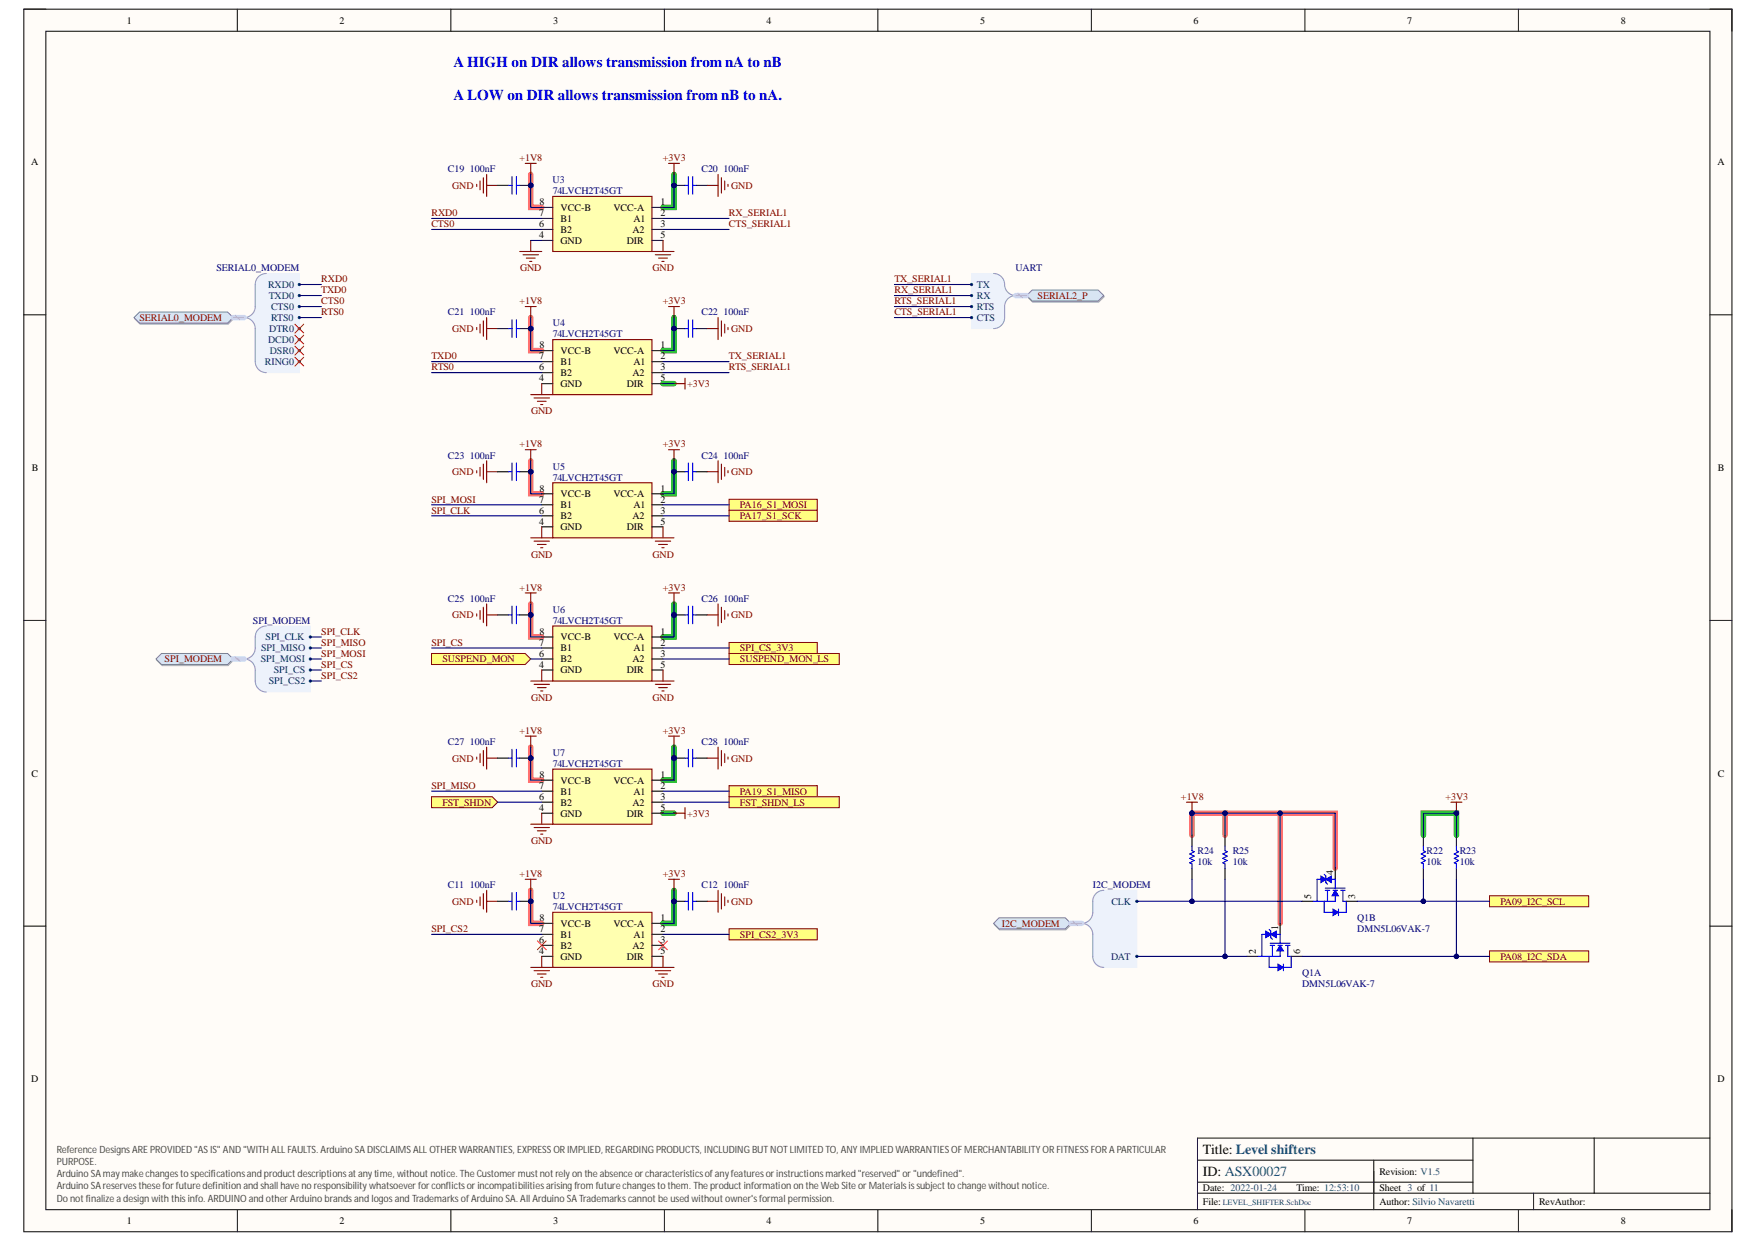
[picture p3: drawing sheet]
<svg xmlns="http://www.w3.org/2000/svg" width="297mm" height="210mm" viewBox="0 0 297 210" stroke-linecap="round" stroke-linejoin="round" font-family="sans-serif">
<defs><g id="words">
<g font-size="2.5" fill="#00f">
<text x="76.7" y="11.3">A HIGH on DIR allows transmission from nA to nB</text>
<text x="76.7" y="16.8">A LOW on DIR allows transmission from nB to nA.</text>
</g>
<g font-size="2.4">
<text x="203.4" y="195">Title: Level shifters</text>
<text x="203.4" y="198.7">ID: ASX00027</text>
</g>
<g font-size="1.7">
<text x="21.4" y="4">1</text>
<text x="57.4" y="4">2</text>
<text x="93.5" y="4">3</text>
<text x="129.6" y="4">4</text>
<text x="165.7" y="4">5</text>
<text x="201.8" y="4">6</text>
<text x="237.9" y="4">7</text>
<text x="274" y="4">8</text>
<text x="5.3" y="27.9">A</text>
<text x="290.3" y="27.9">A</text>
<text x="91.2" y="34.7">8</text>
<text x="94.8" y="35.6">VCC-B</text>
<text x="103.7" y="35.6">VCC-A</text>
<text x="111.7" y="34.7">1</text>
<text x="91.2" y="36.6">7</text>
<text x="91.2" y="38.4">6</text>
<text x="91.2" y="40.3">4</text>
<text x="94.8" y="37.5">B1</text>
<text x="94.8" y="39.4">B2</text>
<text x="94.8" y="41.2">GND</text>
<text x="106" y="41.2">DIR</text>
<text x="106.9" y="39.4">A2</text>
<text x="107.1" y="37.5">A1</text>
<text x="111.7" y="36.6">2</text>
<text x="111.7" y="38.4">3</text>
<text x="111.7" y="40.3">5</text>
<text x="91.2" y="58.9">8</text>
<text x="94.8" y="59.8">VCC-B</text>
<text x="103.7" y="59.8">VCC-A</text>
<text x="111.7" y="58.9">1</text>
<text x="91.2" y="60.7">7</text>
<text x="91.2" y="62.6">6</text>
<text x="91.2" y="64.5">4</text>
<text x="94.8" y="61.7">B1</text>
<text x="94.8" y="63.5">B2</text>
<text x="94.8" y="65.4">GND</text>
<text x="106" y="65.4">DIR</text>
<text x="106.9" y="63.5">A2</text>
<text x="107.1" y="61.7">A1</text>
<text x="111.7" y="60.7">2</text>
<text x="111.7" y="62.6">3</text>
<text x="111.7" y="64.5">5</text>
<text x="5.4" y="79.6">B</text>
<text x="91.2" y="83.1">8</text>
<text x="111.7" y="83.1">1</text>
<text x="290.4" y="79.6">B</text>
<text x="91.2" y="85">7</text>
<text x="91.2" y="86.8">6</text>
<text x="91.2" y="88.7">4</text>
<text x="94.8" y="84">VCC-B</text>
<text x="94.8" y="85.9">B1</text>
<text x="94.8" y="87.8">B2</text>
<text x="94.8" y="89.6">GND</text>
<text x="103.7" y="84">VCC-A</text>
<text x="106" y="89.6">DIR</text>
<text x="106.9" y="87.8">A2</text>
<text x="107.1" y="85.9">A1</text>
<text x="111.7" y="85">2</text>
<text x="111.7" y="86.8">3</text>
<text x="111.7" y="88.7">5</text>
<text x="91.2" y="107.3">8</text>
<text x="111.7" y="107.3">1</text>
<text x="91.2" y="109.1">7</text>
<text x="91.2" y="111">6</text>
<text x="91.2" y="112.9">4</text>
<text x="94.8" y="108.2">VCC-B</text>
<text x="94.8" y="110.1">B1</text>
<text x="94.8" y="111.9">B2</text>
<text x="94.8" y="113.8">GND</text>
<text x="103.7" y="108.2">VCC-A</text>
<text x="106" y="113.8">DIR</text>
<text x="106.9" y="111.9">A2</text>
<text x="107.1" y="110.1">A1</text>
<text x="111.7" y="109.1">2</text>
<text x="111.7" y="111">3</text>
<text x="111.7" y="112.9">5</text>
<text x="5.3" y="131.3">C</text>
<text x="91.2" y="131.5">8</text>
<text x="111.7" y="131.5">1</text>
<text x="290.4" y="131.3">C</text>
<text x="91.2" y="133.4">7</text>
<text x="91.2" y="135.2">6</text>
<text x="91.2" y="137.1">4</text>
<text x="94.8" y="132.4">VCC-B</text>
<text x="94.8" y="134.3">B1</text>
<text x="94.8" y="136.2">B2</text>
<text x="103.7" y="132.4">VCC-A</text>
<text x="106.9" y="136.2">A2</text>
<text x="107.1" y="134.3">A1</text>
<text x="111.7" y="133.4">2</text>
<text x="111.7" y="135.2">3</text>
<text x="111.7" y="137.1">5</text>
<text x="94.8" y="138">GND</text>
<text x="106" y="138">DIR</text>
<text x="225.4" y="147.9" transform="rotate(-90 225.4 147.9)">4</text>
<text x="91.2" y="155.7">8</text>
<text x="111.7" y="155.7">1</text>
<text x="221.6" y="152" transform="rotate(-90 221.6 152)">5</text>
<text x="229.1" y="152" transform="rotate(-90 229.1 152)">3</text>
<text x="91.2" y="157.5">7</text>
<text x="91.2" y="159.4">6</text>
<text x="91.2" y="161.3">4</text>
<text x="94.8" y="156.6">VCC-B</text>
<text x="94.8" y="158.5">B1</text>
<text x="94.8" y="160.3">B2</text>
<text x="103.7" y="156.6">VCC-A</text>
<text x="106.9" y="160.3">A2</text>
<text x="107.1" y="158.5">A1</text>
<text x="111.7" y="157.5">2</text>
<text x="111.7" y="159.4">3</text>
<text x="111.7" y="161.3">5</text>
<text x="212.3" y="161.3" transform="rotate(-90 212.3 161.3)">2</text>
<text x="216.1" y="157.2" transform="rotate(-90 216.1 157.2)">1</text>
<text x="219.8" y="161.3" transform="rotate(-90 219.8 161.3)">6</text>
<text x="94.8" y="162.2">GND</text>
<text x="106" y="162.2">DIR</text>
<text x="5.3" y="182.9">D</text>
<text x="290.3" y="182.9">D</text>
<text x="203.4" y="201.3">Date: 2022-01-24</text>
<text x="203.4" y="203.6">File:</text>
<text x="219.2" y="201.3">Time: 12:53:10</text>
<text x="233.2" y="198.5">Revision: V1.5</text>
<text x="233.2" y="201.3">Sheet 3 of 11</text>
<text x="233.2" y="203.6">Author: Silvio Navaretti</text>
<text x="260.2" y="203.6">RevAuthor:</text>
<text x="21.4" y="206.9">1</text>
<text x="57.4" y="206.9">2</text>
<text x="93.5" y="206.9">3</text>
<text x="129.6" y="206.9">4</text>
<text x="165.7" y="206.9">5</text>
<text x="201.8" y="206.9">6</text>
<text x="237.9" y="206.9">7</text>
<text x="274" y="206.9">8</text>
</g>
<g font-size="1.7" fill="#000080">
<text x="75.7" y="29.1">C19</text>
<text x="79.5" y="29.1">100nF</text>
<text x="118.6" y="29.1">C20</text>
<text x="122.3" y="29.1">100nF</text>
<text x="93.4" y="31">U3</text>
<text x="93.5" y="32.9">74LVCH2T45GT</text>
<text x="36.6" y="45.9">SERIAL0_MODEM</text>
<text x="171.7" y="45.9">UART</text>
<text x="75.7" y="53.3">C21</text>
<text x="79.5" y="53.3">100nF</text>
<text x="118.6" y="53.3">C22</text>
<text x="122.3" y="53.3">100nF</text>
<text x="93.5" y="55.2">U4</text>
<text x="93.5" y="57">74LVCH2T45GT</text>
<text x="75.7" y="77.5">C23</text>
<text x="79.5" y="77.5">100nF</text>
<text x="118.6" y="77.5">C24</text>
<text x="122.3" y="77.5">100nF</text>
<text x="93.5" y="79.4">U5</text>
<text x="93.5" y="81.2">74LVCH2T45GT</text>
<text x="75.7" y="101.7">C25</text>
<text x="79.5" y="101.7">100nF</text>
<text x="118.6" y="101.7">C26</text>
<text x="122.3" y="101.7">100nF</text>
<text x="42.8" y="105.4">SPI_MODEM</text>
<text x="93.5" y="103.6">U6</text>
<text x="93.5" y="105.4">74LVCH2T45GT</text>
<text x="75.7" y="125.9">C27</text>
<text x="79.5" y="125.9">100nF</text>
<text x="118.6" y="125.9">C28</text>
<text x="122.3" y="125.9">100nF</text>
<text x="93.5" y="127.7">U7</text>
<text x="93.5" y="129.6">74LVCH2T45GT</text>
<text x="202.4" y="146.2">10k</text>
<text x="202.4" y="144.3">R24</text>
<text x="208.4" y="146.2">10k</text>
<text x="208.4" y="144.3">R25</text>
<text x="241.2" y="146.2">10k</text>
<text x="241.2" y="144.3">R22</text>
<text x="246.8" y="146.2">10k</text>
<text x="246.8" y="144.3">R23</text>
<text x="75.7" y="150.1">C11</text>
<text x="79.5" y="150.1">100nF</text>
<text x="93.5" y="152">U2</text>
<text x="93.5" y="153.8">74LVCH2T45GT</text>
<text x="118.6" y="150.1">C12</text>
<text x="122.3" y="150.1">100nF</text>
<text x="184.8" y="150.1">I2C_MODEM</text>
<text x="229.4" y="155.7">Q1B</text>
<text x="229.4" y="157.5">DMN5L06VAK-7</text>
<text x="220.1" y="165">Q1A</text>
<text x="220.1" y="166.8">DMN5L06VAK-7</text>
</g>
<g font-size="1.7" fill="#800000">
<text x="87.8" y="27.3">+1V8</text>
<text x="112.1" y="27.3">+3V3</text>
<text x="76.4" y="31.9">GND</text>
<text x="123.6" y="31.9">GND</text>
<text x="72.9" y="36.6">RXD0</text>
<text x="72.9" y="38.4">CTS0</text>
<text x="123.2" y="36.6">RX_SERIAL1</text>
<text x="123.2" y="38.4">CTS_SERIAL1</text>
<text x="54.3" y="47.7">RXD0</text>
<text x="87.9" y="45.9">GND</text>
<text x="110.3" y="45.9">GND</text>
<text x="151.2" y="47.7">TX_SERIAL1</text>
<text x="54.3" y="53.3">RTS0</text>
<text x="54.3" y="51.4">CTS0</text>
<text x="54.3" y="49.6">TXD0</text>
<text x="87.8" y="51.4">+1V8</text>
<text x="112.1" y="51.4">+3V3</text>
<text x="151.2" y="49.6">RX_SERIAL1</text>
<text x="151.2" y="53.3">CTS_SERIAL1</text>
<text x="151.2" y="51.4">RTS_SERIAL1</text>
<text x="175.4" y="50.5">SERIAL2_P</text>
<text x="23.6" y="54.2">SERIAL0_MODEM</text>
<text x="76.4" y="56.1">GND</text>
<text x="123.6" y="56.1">GND</text>
<text x="72.9" y="60.7">TXD0</text>
<text x="72.9" y="62.6">RTS0</text>
<text x="116.2" y="65.4">+3V3</text>
<text x="123.2" y="62.6">RTS_SERIAL1</text>
<text x="123.2" y="60.7">TX_SERIAL1</text>
<text x="89.8" y="70">GND</text>
<text x="87.8" y="75.6">+1V8</text>
<text x="112.1" y="75.6">+3V3</text>
<text x="76.4" y="80.3">GND</text>
<text x="123.6" y="80.3">GND</text>
<text x="72.9" y="85">SPI_MOSI</text>
<text x="72.9" y="86.8">SPI_CLK</text>
<text x="125.1" y="85.9">PA16_S1_MOSI</text>
<text x="125.1" y="87.8">PA17_S1_SCK</text>
<text x="89.8" y="94.3">GND</text>
<text x="110.3" y="94.3">GND</text>
<text x="87.8" y="99.8">+1V8</text>
<text x="112.1" y="99.8">+3V3</text>
<text x="54.3" y="107.3">SPI_CLK</text>
<text x="76.4" y="104.5">GND</text>
<text x="123.6" y="104.5">GND</text>
<text x="27.8" y="111.9">SPI_MODEM</text>
<text x="54.3" y="109.1">SPI_MISO</text>
<text x="54.3" y="111">SPI_MOSI</text>
<text x="54.3" y="112.9">SPI_CS</text>
<text x="72.9" y="109.1">SPI_CS</text>
<text x="74.8" y="111.9">SUSPEND_MON</text>
<text x="125.1" y="110.1">SPI_CS_3V3</text>
<text x="125.1" y="111.9">SUSPEND_MON_LS</text>
<text x="54.3" y="114.7">SPI_CS2</text>
<text x="89.8" y="118.4">GND</text>
<text x="110.3" y="118.4">GND</text>
<text x="87.8" y="124">+1V8</text>
<text x="112.1" y="124">+3V3</text>
<text x="76.4" y="128.7">GND</text>
<text x="123.6" y="128.7">GND</text>
<text x="72.9" y="133.4">SPI_MISO</text>
<text x="74.8" y="136.2">FST_SHDN</text>
<text x="125.1" y="134.3">PA19_S1_MISO</text>
<text x="125.1" y="136.2">FST_SHDN_LS</text>
<text x="199.6" y="135.2">+1V8</text>
<text x="244.4" y="135.2">+3V3</text>
<text x="89.8" y="142.7">GND</text>
<text x="116.2" y="138">+3V3</text>
<text x="87.8" y="148.2">+1V8</text>
<text x="112.1" y="148.2">+3V3</text>
<text x="76.4" y="152.9">GND</text>
<text x="123.6" y="152.9">GND</text>
<text x="253.7" y="152.9">PA09_I2C_SCL</text>
<text x="72.9" y="157.5">SPI_CS2</text>
<text x="125.1" y="158.5">SPI_CS2_3V3</text>
<text x="169.4" y="156.6">I2C_MODEM</text>
<text x="89.8" y="166.8">GND</text>
<text x="110.3" y="166.8">GND</text>
<text x="253.7" y="162.2">PA08_I2C_SDA</text>
</g>
<g font-size="1.7" fill="#003a70">
<text x="45.3" y="48.7">RXD0</text>
<text x="45.4" y="50.5">TXD0</text>
<text x="45.8" y="52.4">CTS0</text>
<text x="165.2" y="48.7">TX</text>
<text x="165.2" y="50.5">RX</text>
<text x="165.2" y="52.4">RTS</text>
<text x="45.3" y="58">DCD0</text>
<text x="45.5" y="56.1">DTR0</text>
<text x="45.6" y="59.8">DSR0</text>
<text x="45.8" y="54.2">RTS0</text>
<text x="165.2" y="54.2">CTS</text>
<text x="44.8" y="61.7">RING0</text>
<text x="44.1" y="111.9">SPI_MOSI</text>
<text x="44.1" y="110.1">SPI_MISO</text>
<text x="44.9" y="108.2">SPI_CLK</text>
<text x="46.3" y="113.8">SPI_CS</text>
<text x="45.4" y="115.7">SPI_CS2</text>
<text x="187.9" y="152.9">CLK</text>
<text x="187.8" y="162.2">DAT</text>
</g>
<g font-size="1.7" fill="#434343">
<text x="9.6" y="194.9">Reference DesignsARE PROVIDED &quot;ASIS&quot; AND &quot;WITH ALLFAULTS. Arduino SA DISCLAIMSALLOTHERWARRANTIES, EXPRESSORIMPLIED, REGARDING PRODUCTS, INCLUDING BUTNOTLIMITED TO, ANYIMPLIED WARRANTIESOFMERCHANTABILITYORFITNESSFORA PARTICULAR</text>
<text x="9.6" y="196.9">PURPOSE.</text>
<text x="9.6" y="199">Arduino SAmaymakechangestospecificationsand productdescriptionsatanytime, withoutnotice. The Customermustnotrelyon the absence orcharacteristicsofanyfeaturesorinstructionsmarked &quot;reserved&quot; or&quot;undefined&quot;.</text>
<text x="9.6" y="201">Arduino SAreservestheseforfuturedefinition and shall have noresponsibilitywhatsoeverforconflictsorincompatibilitiesarisingfrom futurechangestothem. The productinformation on the Web Site orMaterialsissubjecttochange withoutnotice.</text>
<text x="9.6" y="203.1">Do notfinalize a design with thisinfo. ARDUINO and otherArduino brandsand logosand TrademarksofArduino SA. All Arduino SA Trademarkscannotbe used withoutowner'sformal permission.</text>
</g>
<text font-size="1.4" fill="#0a7271" x="206.7" y="203.6">LEVEL_SHIFTER.SchDoc</text>
</g></defs>
<path d="M4 1.6h288.8v206.6h-288.8z" fill-rule="evenodd" fill="#fffcf8"/>
<path d="M4 1.6h288.8v206.6h-288.8z" fill="none" stroke="#000" stroke-width=".17"/>
<path d="M7.8 5.3h281.3v199.1h-281.3z" fill-rule="evenodd" fill="#fffcf8"/>
<g fill="none" stroke="#000" stroke-width=".17">
<path d="M4 1.6h3.8M7.8 5.3h281.3v199.1h-281.3zM40.1 1.6v3.7M76.2 1.6v3.7M112.3 1.6v3.7M148.4 1.6v3.7M184.5 1.6v3.7M220.6 1.6v3.7M256.7 1.6v3.7M289.1 1.6h3.7v3.7M4 53.2h3.8M289.1 53.2h3.7"/>
<path d="M4 104.9h3.8M289.1 104.9h3.7M4 156.5h3.8M289.1 156.5h3.7M202.4 196.1h46.6M202.4 199.8h46.6M232.3 196.1v8.3M249 192.3v9.4M269.5 192.3v9.4M289.1 192.3h-86.7v12.1M40.1 204.4v3.8M76.2 204.4v3.8"/>
<path d="M112.3 204.4v3.8M148.4 204.4v3.8M184.5 204.4v3.8M202.4 201.7h86.7M220.6 204.4v3.8M256.7 204.4v3.8M259.3 201.7v2.7M292.8 204.4v3.8"/>
</g>
<path d="M113.9 29.5v5.6h-1.8M113.9 53.7v5.6h-1.8M112.1 64.8h1.8M113.9 77.9v5.6h-1.8M113.9 102.1v5.6h-1.8M112.1 137.4h1.8M113.9 126.3v5.6h-1.8M113.9 150.5v5.5h-1.8M240.6 141.2v-3.8h5.6v3.8" fill="none" stroke="#00be00" stroke-width=".93"/>
<path d="M89.7 29.5v5.6h1.9M89.7 53.7v5.6h1.9M89.7 77.9v5.6h1.9M89.7 102.1v5.6h1.9M89.7 126.3v5.6h1.9M207.1 137.4h18.6v9.3M216.4 137.4v18.7M89.7 150.5v5.5h1.9M201.5 141.2v-3.8h5.6v3.8" fill="none" stroke="#ff6e6e" stroke-width=".93"/>
<path d="M73 134.6h10.2l.9 1-.9 .9h-10.2z" fill-rule="evenodd" fill="#ffff80"/>
<path d="M73 134.6h10.2l.9 1-.9 .9h-10.2z" fill="none" stroke="#800000" stroke-width=".17"/>
<path d="M73 110.4h15.8l.9 1-.9 .9h-15.8z" fill-rule="evenodd" fill="#ffff80"/>
<path d="M73 110.4h15.8l.9 1-.9 .9h-15.8z" fill="none" stroke="#800000" stroke-width=".17"/>
<path d="M123.3 84.4h14.9v1.8h-14.9z" fill-rule="evenodd" fill="#ffff80"/>
<path d="M123.3 84.4h14.9v1.8h-14.9z" fill="none" stroke="#800000" stroke-width=".17"/>
<path d="M123.3 86.2h14.9v1.9h-14.9z" fill-rule="evenodd" fill="#ffff80"/>
<path d="M123.3 86.2h14.9v1.9h-14.9z" fill="none" stroke="#800000" stroke-width=".17"/>
<path d="M43.4 106.7l.7-.7 .9-.2h7.5v11.2h-7.5l-.9-.3-.7-.7-.2-.9v-2.3l-.5-.8-.9-.6 .9-.6 .5-.8v-2.3z" fill-rule="evenodd" fill="#edf2fb"/>
<path d="M43.4 106.7l.7-.7 .9-.2h7.5v11.2h-7.5l-.9-.3-.7-.7-.2-.9v-2.3l-.5-.8-.9-.6 .9-.6 .5-.8v-2.3z" fill="none" stroke="#edf2fb" stroke-width=".17"/>
<path d="M45 105.8a1.86 1.86 0 0 0-1.8 1.9v1.8a1.86 1.86 0 0 1-1.9 1.9 1.86 1.86 0 0 1 1.9 1.8v1.9a1.86 1.86 0 0 0 1.8 1.9" fill="none" stroke="#8f9ec9" stroke-width=".18"/>
<circle cx="52.5" cy="107.7" r=".19" fill="#003a70"/>
<circle cx="52.5" cy="107.7" r=".19" fill="none" stroke="#003a70" stroke-width=".17"/>
<circle cx="52.5" cy="109.5" r=".19" fill="#003a70"/>
<circle cx="52.5" cy="109.5" r=".19" fill="none" stroke="#003a70" stroke-width=".17"/>
<circle cx="52.5" cy="111.4" r=".19" fill="#003a70"/>
<circle cx="52.5" cy="111.4" r=".19" fill="none" stroke="#003a70" stroke-width=".17"/>
<circle cx="52.5" cy="113.2" r=".19" fill="#003a70"/>
<circle cx="52.5" cy="113.2" r=".19" fill="none" stroke="#003a70" stroke-width=".17"/>
<circle cx="52.5" cy="115.1" r=".19" fill="#003a70"/>
<circle cx="52.5" cy="115.1" r=".19" fill="none" stroke="#003a70" stroke-width=".17"/>
<path d="M26.5 111.6l.9-1h11.2l.9 1-.9 .9h-11.2z" fill-rule="evenodd" fill="#bac0ca"/>
<path d="M26.5 111.6l.9-1h11.2l.9 1-.9 .9h-11.2z" fill="none" stroke="#a6acb6" stroke-width=".17"/>
<path d="M26.4 111.4l.9-1h11.2l.9 1-.9 .9h-11.2z" fill-rule="evenodd" fill="#d5e4ff"/>
<path d="M26.4 111.4l.9-1h11.2l.9 1-.9 .9h-11.2z" fill="none" stroke="#71809b" stroke-width=".17"/>
<path d="M185 151.4l.7-.7 .9-.2h5.6v13h-5.6l-.9-.2-.7-.7-.3-1v-4.1l-.4-.8-1-.6 1-.7 .4-.8v-2.3z" fill-rule="evenodd" fill="#edf2fb"/>
<path d="M185 151.4l.7-.7 .9-.2h5.6v13h-5.6l-.9-.2-.7-.7-.3-1v-4.1l-.4-.8-1-.6 1-.7 .4-.8v-2.3z" fill="none" stroke="#edf2fb" stroke-width=".17"/>
<path d="M186.6 150.5a1.86 1.86 0 0 0-1.9 1.8v1.9a1.87 1.87 0 0 1-1.8 1.9 1.86 1.86 0 0 1 1.8 1.8v3.7a1.86 1.86 0 0 0 1.9 1.9" fill="none" stroke="#8f9ec9" stroke-width=".19"/>
<circle cx="192.2" cy="152.3" r=".19" fill="#003a70"/>
<circle cx="192.2" cy="152.3" r=".19" fill="none" stroke="#003a70" stroke-width=".17"/>
<circle cx="192.2" cy="161.6" r=".19" fill="#003a70"/>
<circle cx="192.2" cy="161.6" r=".19" fill="none" stroke="#003a70" stroke-width=".17"/>
<path d="M201.5 141.2v1.8M201.5 146.7v1.9M207.1 141.2v1.8M207.1 146.7v1.9" fill="none" stroke="#000" stroke-width=".19"/>
<path d="M201.5 143v.8l.4 .2-.8 .3 .8 .4-.8 .4 .8 .3-.8 .4 .4 .2v.7M207.1 143v.8l.4 .2-.8 .3 .8 .4-.8 .4 .8 .3-.8 .4 .4 .2v.7" fill="none" stroke="#00f" stroke-width=".19"/>
<path d="M251.8 151.4h16.8v1.9h-16.8z" fill-rule="evenodd" fill="#ffff80"/>
<path d="M251.8 151.4h16.8v1.9h-16.8z" fill="none" stroke="#800000" stroke-width=".17"/>
<path d="M251.8 160.7h16.8v1.9h-16.8z" fill-rule="evenodd" fill="#ffff80"/>
<path d="M251.8 160.7h16.8v1.9h-16.8z" fill="none" stroke="#800000" stroke-width=".17"/>
<path d="M240.6 141.2v1.8M240.6 146.7v1.9M246.2 141.2v1.8M246.2 146.7v1.9" fill="none" stroke="#000" stroke-width=".19"/>
<path d="M240.6 143v.8l.4 .2-.7 .3 .7 .4-.7 .4 .7 .3-.7 .4 .3 .2v.7M246.2 143v.8l.4 .2-.7 .3 .7 .4-.7 .4 .7 .3-.7 .4 .3 .2v.7" fill="none" stroke="#00f" stroke-width=".19"/>
<path d="M93.5 33.2h16.7v9.3h-16.7z" fill-rule="evenodd" fill="#ffffb0"/>
<path d="M93.5 33.2h16.7v9.3h-16.7z" fill="none" stroke="#800000" stroke-width=".18"/>
<path d="M91.6 35.1h1.9M91.6 36.9h1.9M91.6 38.8h1.9M110.2 35.1h1.9M110.2 36.9h1.9M110.2 38.8h1.9M91.6 40.6h1.9M110.2 40.6h1.9" fill="none" stroke="#000" stroke-width=".18"/>
<path d="M93.5 57.4h16.7v9.3h-16.7z" fill-rule="evenodd" fill="#ffffb0"/>
<g fill="none" stroke="#800000" stroke-width=".18">
<path d="M80.6 55.3v.4M81.2 54.8v1.5M81.7 54.2v2.6M82.3 53.7v3.7M82.3 55.5h1.8M87.9 42.5h3.7M88.4 43.1h2.6M89 43.6h1.5M89.5 44.2h.4M89.7 40.6v1.9M93.5 57.4h16.7v9.3h-16.7zM110.2 42.5h3.7"/>
<path d="M110.8 43.1h2.6M111.3 43.6h1.5M111.9 44.2h.4M112.1 40.6v1.9M89.7 66.7h3.8M90.3 67.3h2.6M90.8 67.8h1.5M91.4 68.4h.4M91.6 64.8v1.9"/>
</g>
<path d="M91.6 59.3h1.9M110.2 59.3h1.9M91.6 61.1h1.9M91.6 63h1.9M91.6 64.8h1.9M110.2 61.1h1.9M110.2 63h1.9M110.2 64.8h1.9" fill="none" stroke="#000" stroke-width=".18"/>
<path d="M93.5 81.6h16.7v9.3h-16.7z" fill-rule="evenodd" fill="#ffffb0"/>
<g fill="none" stroke="#800000" stroke-width=".18">
<path d="M119.5 79.7h1.9M121.4 77.9v3.7M122 78.4v2.6M122.5 79v1.5M123.1 79.5v.4M89.7 90.9h3.8M90.3 91.5h2.6M90.8 92h1.5M91.4 92.6h.4M91.6 89v1.9M93.5 81.6h16.7v9.3h-16.7zM110.2 90.9h3.7"/>
<path d="M110.8 91.5h2.6M111.3 92h1.5M111.9 92.6h.4M112.1 89v1.9"/>
</g>
<path d="M91.6 83.5h1.9M91.6 85.3h1.9M91.6 87.2h1.9M91.6 89h1.9M110.2 83.5h1.9M110.2 85.3h1.9M110.2 87.2h1.9M110.2 89h1.9" fill="none" stroke="#000" stroke-width=".18"/>
<path d="M93.5 105.8h16.7v9.3h-16.7z" fill-rule="evenodd" fill="#ffffb0"/>
<path d="M89.7 115.1h3.8M90.3 115.7h2.6M90.8 116.2h1.5M91.4 116.8h.4M91.6 113.2v1.9M93.5 105.8h16.7v9.3h-16.7zM110.2 115.1h3.7M110.8 115.7h2.6M111.3 116.2h1.5M111.9 116.8h.4M112.1 113.2v1.9" fill="none" stroke="#800000" stroke-width=".18"/>
<path d="M91.6 107.7h1.9M91.6 109.5h1.9M91.6 111.4h1.9M91.6 113.2h1.9M110.2 107.7h1.9M110.2 109.5h1.9M110.2 111.4h1.9M110.2 113.2h1.9" fill="none" stroke="#000" stroke-width=".18"/>
<path d="M93.5 130h16.7v9.3h-16.7z" fill-rule="evenodd" fill="#ffffb0"/>
<path d="M89.7 139.3h3.8M90.3 139.9h2.6M91.6 137.4v1.9M93.5 130h16.7v9.3h-16.7zM90.8 140.4h1.5M91.4 141h.4" fill="none" stroke="#800000" stroke-width=".18"/>
<path d="M91.6 131.9h1.9M91.6 133.7h1.9M91.6 135.6h1.9M91.6 137.4h1.9M110.2 131.9h1.9M110.2 133.7h1.9M110.2 135.6h1.9M110.2 137.4h1.9" fill="none" stroke="#000" stroke-width=".18"/>
<path d="M164.2 46.2h3.8a1.92 1.92 0 0 1 1.8 2.4l.5 .7 .9 .6-.9 .7-.5 .7v2.4l-.2 .9-.7 .7-.9 .2h-3.8z" fill-rule="evenodd" fill="#edf2fb"/>
<path d="M164.2 46.2h3.8a1.92 1.92 0 0 1 1.8 2.4l.5 .7 .9 .6-.9 .7-.5 .7v2.4l-.2 .9-.7 .7-.9 .2h-3.8z" fill="none" stroke="#edf2fb" stroke-width=".17"/>
<path d="M168 46.2a1.86 1.86 0 0 1 1.8 1.9 1.86 1.86 0 0 0 1.9 1.8 1.86 1.86 0 0 0-1.9 1.9v1.9a1.86 1.86 0 0 1-1.8 1.8" fill="none" stroke="#8f9ec9" stroke-width=".18"/>
<circle cx="164.3" cy="48.1" r=".19" fill="#003a70"/>
<circle cx="164.3" cy="48.1" r=".19" fill="none" stroke="#003a70" stroke-width=".17"/>
<circle cx="164.2" cy="49.9" r=".18" fill="#003a70"/>
<circle cx="164.2" cy="49.9" r=".18" fill="none" stroke="#003a70" stroke-width=".17"/>
<circle cx="164.2" cy="51.8" r=".19" fill="#003a70"/>
<circle cx="164.2" cy="51.8" r=".19" fill="none" stroke="#003a70" stroke-width=".17"/>
<circle cx="164.3" cy="53.7" r=".19" fill="#003a70"/>
<circle cx="164.3" cy="53.7" r=".19" fill="none" stroke="#003a70" stroke-width=".17"/>
<path d="M173.7 50.1l.9-.9h11.1l1 .9-1 1h-11.1z" fill-rule="evenodd" fill="#bac0ca"/>
<path d="M173.7 50.1l.9-.9h11.1l1 .9-1 1h-11.1z" fill="none" stroke="#a6acb6" stroke-width=".17"/>
<path d="M173.6 49.9l.9-.9h11.2l.9 .9-.9 1h-11.2z" fill-rule="evenodd" fill="#d5e4ff"/>
<path d="M173.6 49.9l.9-.9h11.2l.9 .9-.9 1h-11.2z" fill="none" stroke="#71809b" stroke-width=".17"/>
<path d="M43.4 47.2l.7-.7 .9-.3h5.6v16.8h-5.6l-.9-.3-.7-.7-.3-.9v-6l-.4-.8-.9-.6 .9-.7 .4-.7v-4.2z" fill-rule="evenodd" fill="#edf2fb"/>
<path d="M43.4 47.2l.7-.7 .9-.3h5.6v16.8h-5.6l-.9-.3-.7-.7-.3-.9v-6l-.4-.8-.9-.6 .9-.7 .4-.7v-4.2z" fill="none" stroke="#edf2fb" stroke-width=".17"/>
<path d="M45 46.2a1.86 1.86 0 0 0-1.9 1.9v3.7a1.86 1.86 0 0 1-1.8 1.9 1.86 1.86 0 0 1 1.8 1.8v5.6a1.86 1.86 0 0 0 1.9 1.9" fill="none" stroke="#8f9ec9" stroke-width=".18"/>
<circle cx="50.6" cy="48.1" r=".19" fill="#003a70"/>
<circle cx="50.6" cy="48.1" r=".19" fill="none" stroke="#003a70" stroke-width=".17"/>
<circle cx="50.6" cy="49.9" r=".19" fill="#003a70"/>
<circle cx="50.6" cy="49.9" r=".19" fill="none" stroke="#003a70" stroke-width=".17"/>
<circle cx="50.6" cy="51.8" r=".19" fill="#003a70"/>
<circle cx="50.6" cy="51.8" r=".19" fill="none" stroke="#003a70" stroke-width=".17"/>
<circle cx="50.6" cy="53.7" r=".19" fill="#003a70"/>
<circle cx="50.6" cy="53.7" r=".19" fill="none" stroke="#003a70" stroke-width=".17"/>
<circle cx="50.6" cy="55.5" r=".19" fill="#003a70"/>
<circle cx="50.6" cy="55.5" r=".19" fill="none" stroke="#003a70" stroke-width=".17"/>
<circle cx="50.6" cy="57.4" r=".19" fill="#003a70"/>
<circle cx="50.6" cy="57.4" r=".19" fill="none" stroke="#003a70" stroke-width=".17"/>
<circle cx="50.6" cy="59.3" r=".19" fill="#003a70"/>
<circle cx="50.6" cy="59.3" r=".19" fill="none" stroke="#003a70" stroke-width=".17"/>
<circle cx="50.6" cy="61.1" r=".19" fill="#003a70"/>
<circle cx="50.6" cy="61.1" r=".19" fill="none" stroke="#003a70" stroke-width=".17"/>
<path d="M23.7 52.9h14.9l.9 1-.9 .9h-14.9l-.9-.9z" fill-rule="evenodd" fill="#bac0ca"/>
<path d="M23.7 52.9h14.9l.9 1-.9 .9h-14.9l-.9-.9z" fill="none" stroke="#a6acb6" stroke-width=".17"/>
<path d="M22.7 53.7l.9-1h14.9l.9 1-.9 .9h-14.9z" fill-rule="evenodd" fill="#d5e4ff"/>
<path d="M22.7 53.7l.9-1h14.9l.9 1-.9 .9h-14.9z" fill="none" stroke="#71809b" stroke-width=".17"/>
<path d="M49.9 54.8l1.4 1.5M49.9 58.5l1.4 1.5M49.9 56.6l1.4 1.5M51.3 54.8l-1.4 1.5M51.3 58.5l-1.4 1.5M51.3 56.6l-1.4 1.5M49.9 60.4l1.4 1.5M51.3 60.4l-1.4 1.5" fill="none" stroke="#f00" stroke-width=".17"/>
<path d="M245.3 135.6h1.9M246.2 135.6v1.8" fill="none" stroke="#800000" stroke-width=".19"/>
<circle cx="246.2" cy="137.4" r=".37" fill="#000080"/>
<circle cx="246.2" cy="137.4" r=".37" fill="none" stroke="#000080" stroke-width=".17"/>
<g fill="none" stroke="#800000" stroke-width=".18">
<path d="M80.6 31.1v.4M81.2 30.6v1.5M81.7 30v2.6M82.3 31.3h1.8M82.3 29.5v3.7M113 27.6h1.9M113.9 27.6v1.9M119.5 31.3h1.9M121.4 29.5v3.7M122 30v2.6M122.5 30.6v1.5M123.1 31.1v.4"/>
<path d="M113 51.8h1.9M113.9 51.8v1.9M119.5 55.5h1.9M121.4 53.7v3.7M122 54.2v2.6M122.5 54.8v1.5M123.1 55.3v.4M80.6 79.5v.4M81.2 79v1.5M81.7 78.4v2.6M82.3 77.9v3.7M82.3 79.7h1.8"/>
<path d="M113 76h1.9M113.9 64.8h1.9M113.9 76v1.9M115.8 63.9v1.9M80.6 103.7v.4M81.2 103.2v1.5M81.7 102.6v2.6M82.3 103.9h1.8M82.3 102.1v3.7M113 100.2h1.9M113.9 100.2v1.9M119.5 103.9h1.9"/>
<path d="M121.4 102.1v3.7M122 102.6v2.6M122.5 103.2v1.5M123.1 103.7v.4M80.6 127.9v.4M81.2 127.4v1.5M81.7 126.8v2.6M82.3 128.1h1.8M82.3 126.3v3.7M113 124.4h1.9M113.9 137.4h1.9M113.9 124.4v1.9"/>
<path d="M115.8 136.5v1.9M119.5 128.1h1.9M121.4 126.3v3.7M122 126.8v2.6M122.5 127.4v1.5M123.1 127.9v.4"/>
</g>
<path d="M168.1 156.2l.9-.9h11.2l.9 .9-.9 1h-11.2z" fill-rule="evenodd" fill="#bac0ca"/>
<path d="M168.1 156.2l.9-.9h11.2l.9 .9-.9 1h-11.2z" fill="none" stroke="#a6acb6" stroke-width=".17"/>
<path d="M168.9 155.1h11.2l.9 1-.9 .9h-11.2l-.9-.9z" fill-rule="evenodd" fill="#d5e4ff"/>
<path d="M168.9 155.1h11.2l.9 1-.9 .9h-11.2l-.9-.9z" fill="none" stroke="#71809b" stroke-width=".17"/>
<path d="M93.5 154.2h16.7v9.3h-16.7z" fill-rule="evenodd" fill="#ffffb0"/>
<g fill="none" stroke="#800000" stroke-width=".18">
<path d="M80.6 152.1v.4M81.2 151.6v1.5M81.7 151v2.6M82.3 152.3h1.8M82.3 150.5v3.7M93.5 154.2h16.7v9.3h-16.7zM113 148.6h1.9M113.9 148.6v1.9M119.5 152.3h1.9M121.4 150.5v3.7M122 151v2.6M122.5 151.6v1.5"/>
<path d="M123.1 152.1v.4M89.7 163.5h3.8M90.3 164h2.6M90.8 164.6h1.5M91.4 165.2h.4M91.6 161.6v1.9M110.2 163.5h3.7M110.8 164h2.6M111.3 164.6h1.5M111.9 165.2h.4M112.1 161.6v1.9"/>
</g>
<path d="M91.6 156h1.9M91.6 157.9h1.9M91.6 159.8h1.9M110.2 156h1.9M110.2 157.9h1.9M110.2 159.8h1.9M91.6 161.6h1.9M110.2 161.6h1.9" fill="none" stroke="#000" stroke-width=".18"/>
<path d="M90.8 159l1.5 1.5M92.3 159l-1.5 1.5M111.3 159l1.5 1.5M112.8 159l-1.5 1.5" fill="none" stroke="#f00" stroke-width=".17"/>
<path d="M123.3 108.6h14.9v1.8h-14.9z" fill-rule="evenodd" fill="#ffff80"/>
<path d="M123.3 108.6h14.9v1.8h-14.9z" fill="none" stroke="#800000" stroke-width=".17"/>
<path d="M123.3 157h14.9v1.8h-14.9z" fill-rule="evenodd" fill="#ffff80"/>
<path d="M123.3 157h14.9v1.8h-14.9z" fill="none" stroke="#800000" stroke-width=".17"/>
<path d="M123.3 132.8h14.9v1.8h-14.9z" fill-rule="evenodd" fill="#ffff80"/>
<path d="M123.3 132.8h14.9v1.8h-14.9z" fill="none" stroke="#800000" stroke-width=".17"/>
<path d="M216.4 156.1v1.8M210.8 161.6h1.9" fill="none" stroke="#000" stroke-width=".19"/>
<path d="M214.7 159.4h3.4M214.7 159.8h.8M215.1 159.8v1.8M216 159.8h.8M216.4 157.9v1.5M216.4 159.8v1.8h-1.8v1.9h1.4M217.3 159.8h.8M217.7 159.8v1.8h.6v1.9h-1.3M217 162.9v1.2" fill="none" stroke="#00f" stroke-width=".19"/>
<path d="M216 162.9l1 .6-1 .6z" fill="#00f"/>
<path d="M216 162.9l1 .6-1 .6z" fill="none" stroke="#00f" stroke-width=".17"/>
<path d="M218.3 161.6h1.8" fill="none" stroke="#000" stroke-width=".19"/>
<path d="M213.3 157.9h1.5M214.8 157.4v1.1" fill="none" stroke="#00f" stroke-width=".19"/>
<path d="M214.8 157.9l1-.5v1.1z" fill="#00f"/>
<path d="M214.8 157.9l1-.5v1.1z" fill="none" stroke="#00f" stroke-width=".17"/>
<path d="M214 157.4l.9 .5-.9 .6z" fill="#00f"/>
<path d="M214 157.4l.9 .5-.9 .6z" fill="none" stroke="#00f" stroke-width=".17"/>
<path d="M213.3 157.9v3.7M214.6 157.1l.2 .3M214.8 158.5l.3 .2M215 157.9h1.4M212.7 161.6h1.9" fill="none" stroke="#00f" stroke-width=".19"/>
<path d="M216.4 159.8l.6 .9h-1.1z" fill="#00f"/>
<path d="M216.4 159.8l.6 .9h-1.1z" fill="none" stroke="#00f" stroke-width=".17"/>
<path d="M220.1 152.3h1.9M225.7 146.7v1.9" fill="none" stroke="#000" stroke-width=".19"/>
<path d="M224.1 150.1h3.3M224.1 150.5h.7M224.4 150.5v1.8M225.4 150.5h.7M225.7 148.6v1.5M225.7 150.5v1.8h-1.8v1.9h1.5M226.3 153.6v1.1M226.7 150.5h.7M227 150.5v1.8h.6v1.9h-1.3" fill="none" stroke="#00f" stroke-width=".19"/>
<path d="M225.4 153.6l.9 .6-.9 .5z" fill="#00f"/>
<path d="M225.4 153.6l.9 .6-.9 .5z" fill="none" stroke="#00f" stroke-width=".17"/>
<path d="M227.6 152.3h1.9" fill="none" stroke="#000" stroke-width=".19"/>
<path d="M222.7 148.6h1.5M224.2 148v1.2" fill="none" stroke="#00f" stroke-width=".19"/>
<path d="M224.2 148.6l.9-.6v1.2z" fill="#00f"/>
<path d="M224.2 148.6l.9-.6v1.2z" fill="none" stroke="#00f" stroke-width=".17"/>
<path d="M223.3 148l.9 .6-.9 .6z" fill="#00f"/>
<path d="M223.3 148l.9 .6-.9 .6z" fill="none" stroke="#00f" stroke-width=".17"/>
<path d="M222 152.3h1.9M222.7 148.6v3.7M223.9 147.8l.3 .2M224.2 149.2l.2 .2M224.3 148.6h1.4" fill="none" stroke="#00f" stroke-width=".19"/>
<path d="M225.7 150.5l.6 .9h-1.1z" fill="#00f"/>
<path d="M225.7 150.5l.6 .9h-1.1z" fill="none" stroke="#00f" stroke-width=".17"/>
<circle cx="89.7" cy="31.3" r=".37" fill="#000080"/>
<circle cx="89.7" cy="31.3" r=".37" fill="none" stroke="#000080" stroke-width=".17"/>
<path d="M84.1 31.3h1.9M87.9 31.3h1.8" fill="none" stroke="#000" stroke-width=".18"/>
<circle cx="89.7" cy="31.3" r=".37" fill="#000080"/>
<circle cx="89.7" cy="31.3" r=".37" fill="none" stroke="#000080" stroke-width=".17"/>
<path d="M86 31.3h.6M86.6 29.8v3M87.3 29.8v3M87.3 31.3h.6" fill="none" stroke="#00f" stroke-width=".18"/>
<circle cx="113.9" cy="31.3" r=".37" fill="#000080"/>
<circle cx="113.9" cy="31.3" r=".37" fill="none" stroke="#000080" stroke-width=".17"/>
<path d="M113.9 31.3h1.9M117.7 31.3h1.8" fill="none" stroke="#000" stroke-width=".18"/>
<circle cx="113.9" cy="31.3" r=".37" fill="#000080"/>
<circle cx="113.9" cy="31.3" r=".37" fill="none" stroke="#000080" stroke-width=".17"/>
<path d="M115.8 31.3h.6M116.4 29.8v3M117.1 29.8v3M117.1 31.3h.6" fill="none" stroke="#00f" stroke-width=".18"/>
<circle cx="89.7" cy="55.5" r=".37" fill="#000080"/>
<circle cx="89.7" cy="55.5" r=".37" fill="none" stroke="#000080" stroke-width=".17"/>
<path d="M84.1 55.5h1.9M87.9 55.5h1.8" fill="none" stroke="#000" stroke-width=".18"/>
<circle cx="89.7" cy="55.5" r=".37" fill="#000080"/>
<circle cx="89.7" cy="55.5" r=".37" fill="none" stroke="#000080" stroke-width=".17"/>
<path d="M86 55.5h.6M86.6 54v3M87.3 54v3M87.3 55.5h.6" fill="none" stroke="#00f" stroke-width=".18"/>
<circle cx="113.9" cy="55.5" r=".37" fill="#000080"/>
<circle cx="113.9" cy="55.5" r=".37" fill="none" stroke="#000080" stroke-width=".17"/>
<path d="M113.9 55.5h1.9M117.7 55.5h1.8" fill="none" stroke="#000" stroke-width=".18"/>
<circle cx="113.9" cy="55.5" r=".37" fill="#000080"/>
<circle cx="113.9" cy="55.5" r=".37" fill="none" stroke="#000080" stroke-width=".17"/>
<path d="M115.8 55.5h.6M116.4 54v3M117.1 54v3M117.1 55.5h.6" fill="none" stroke="#00f" stroke-width=".18"/>
<circle cx="89.7" cy="79.7" r=".37" fill="#000080"/>
<circle cx="89.7" cy="79.7" r=".37" fill="none" stroke="#000080" stroke-width=".17"/>
<path d="M84.1 79.7h1.9M87.9 79.7h1.8" fill="none" stroke="#000" stroke-width=".18"/>
<circle cx="89.7" cy="79.7" r=".37" fill="#000080"/>
<circle cx="89.7" cy="79.7" r=".37" fill="none" stroke="#000080" stroke-width=".17"/>
<path d="M86 79.7h.6M86.6 78.2v3M87.3 78.2v3M87.3 79.7h.6" fill="none" stroke="#00f" stroke-width=".18"/>
<circle cx="113.9" cy="79.7" r=".37" fill="#000080"/>
<circle cx="113.9" cy="79.7" r=".37" fill="none" stroke="#000080" stroke-width=".17"/>
<path d="M113.9 79.7h1.9M117.7 79.7h1.8" fill="none" stroke="#000" stroke-width=".18"/>
<circle cx="113.9" cy="79.7" r=".37" fill="#000080"/>
<circle cx="113.9" cy="79.7" r=".37" fill="none" stroke="#000080" stroke-width=".17"/>
<path d="M115.8 79.7h.6M116.4 78.2v3M117.1 78.2v3M117.1 79.7h.6" fill="none" stroke="#00f" stroke-width=".18"/>
<circle cx="89.7" cy="103.9" r=".37" fill="#000080"/>
<circle cx="89.7" cy="103.9" r=".37" fill="none" stroke="#000080" stroke-width=".17"/>
<path d="M84.1 103.9h1.9M87.9 103.9h1.8" fill="none" stroke="#000" stroke-width=".18"/>
<circle cx="89.7" cy="103.9" r=".37" fill="#000080"/>
<circle cx="89.7" cy="103.9" r=".37" fill="none" stroke="#000080" stroke-width=".17"/>
<path d="M86 103.9h.6M86.6 102.4v3M87.3 102.4v3M87.3 103.9h.6" fill="none" stroke="#00f" stroke-width=".18"/>
<circle cx="113.9" cy="103.9" r=".37" fill="#000080"/>
<circle cx="113.9" cy="103.9" r=".37" fill="none" stroke="#000080" stroke-width=".17"/>
<path d="M113.9 103.9h1.9M117.7 103.9h1.8" fill="none" stroke="#000" stroke-width=".18"/>
<circle cx="113.9" cy="103.9" r=".37" fill="#000080"/>
<circle cx="113.9" cy="103.9" r=".37" fill="none" stroke="#000080" stroke-width=".17"/>
<path d="M115.8 103.9h.6M116.4 102.4v3M117.1 102.4v3M117.1 103.9h.6" fill="none" stroke="#00f" stroke-width=".18"/>
<circle cx="89.7" cy="128.1" r=".37" fill="#000080"/>
<circle cx="89.7" cy="128.1" r=".37" fill="none" stroke="#000080" stroke-width=".17"/>
<path d="M84.1 128.1h1.9M87.9 128.1h1.8" fill="none" stroke="#000" stroke-width=".18"/>
<circle cx="89.7" cy="128.1" r=".37" fill="#000080"/>
<circle cx="89.7" cy="128.1" r=".37" fill="none" stroke="#000080" stroke-width=".17"/>
<path d="M86 128.1h.6M86.6 126.6v3M87.3 126.6v3M87.3 128.1h.6" fill="none" stroke="#00f" stroke-width=".18"/>
<circle cx="113.9" cy="128.1" r=".37" fill="#000080"/>
<circle cx="113.9" cy="128.1" r=".37" fill="none" stroke="#000080" stroke-width=".17"/>
<path d="M113.9 128.1h1.9M117.7 128.1h1.8" fill="none" stroke="#000" stroke-width=".18"/>
<circle cx="113.9" cy="128.1" r=".37" fill="#000080"/>
<circle cx="113.9" cy="128.1" r=".37" fill="none" stroke="#000080" stroke-width=".17"/>
<path d="M115.8 128.1h.6M116.4 126.6v3M117.1 126.6v3M117.1 128.1h.6" fill="none" stroke="#00f" stroke-width=".18"/>
<circle cx="89.7" cy="152.3" r=".37" fill="#000080"/>
<circle cx="89.7" cy="152.3" r=".37" fill="none" stroke="#000080" stroke-width=".17"/>
<path d="M84.1 152.3h1.9M87.9 152.3h1.8" fill="none" stroke="#000" stroke-width=".18"/>
<circle cx="89.7" cy="152.3" r=".37" fill="#000080"/>
<circle cx="89.7" cy="152.3" r=".37" fill="none" stroke="#000080" stroke-width=".17"/>
<path d="M86 152.3h.6M86.6 150.8v3M87.3 150.8v3M87.3 152.3h.6" fill="none" stroke="#00f" stroke-width=".18"/>
<circle cx="113.9" cy="152.3" r=".37" fill="#000080"/>
<circle cx="113.9" cy="152.3" r=".37" fill="none" stroke="#000080" stroke-width=".17"/>
<path d="M113.9 152.3h1.9M117.7 152.3h1.8" fill="none" stroke="#000" stroke-width=".18"/>
<circle cx="113.9" cy="152.3" r=".37" fill="#000080"/>
<circle cx="113.9" cy="152.3" r=".37" fill="none" stroke="#000080" stroke-width=".17"/>
<path d="M115.8 152.3h.6M116.4 150.8v3M117.1 150.8v3M117.1 152.3h.6" fill="none" stroke="#00f" stroke-width=".18"/>
<path d="M200.6 135.6h1.8M201.5 135.6v1.8" fill="none" stroke="#800000" stroke-width=".19"/>
<circle cx="201.5" cy="137.4" r=".37" fill="#000080"/>
<circle cx="201.5" cy="137.4" r=".37" fill="none" stroke="#000080" stroke-width=".17"/>
<path d="M88.8 27.6h1.9M89.7 27.6v1.9M88.8 51.8h1.9M89.7 51.8v1.9M88.8 76h1.9M89.7 76v1.9M88.8 100.2h1.9M89.7 100.2v1.9M88.8 124.4h1.9M89.7 124.4v1.9M88.8 148.6h1.9M89.7 148.6v1.9" fill="none" stroke="#800000" stroke-width=".18"/>
<path d="M123.3 110.4h18.6v1.9h-18.6z" fill-rule="evenodd" fill="#ffff80"/>
<path d="M123.3 110.4h18.6v1.9h-18.6z" fill="none" stroke="#800000" stroke-width=".17"/>
<path d="M123.3 134.6h18.6v1.9h-18.6z" fill-rule="evenodd" fill="#ffff80"/>
<path d="M123.3 134.6h18.6v1.9h-18.6z" fill="none" stroke="#800000" stroke-width=".17"/>
<g fill="none" stroke="#000080" stroke-width=".18">
<path d="M73 38.8h18.6M73 36.9h18.6M50.6 53.7h3.7M50.6 51.8h3.7M50.6 49.9h3.7M50.6 48.1h3.7M73 63h18.6M73 61.1h18.6M73 87.2h18.6M73 85.3h18.6M52.5 115.1h1.8M52.5 113.2h1.8"/>
<path d="M52.5 111.4h1.8M52.5 109.5h1.8M52.5 107.7h1.8M73 109.5h18.6M73 133.7h18.6M84.1 135.6h7.5M112.1 137.4h1.8M73 157.9h18.6M89.7 150.5v5.5h1.9"/>
</g>
<circle cx="89.7" cy="152.3" r=".37" fill="#000080"/>
<circle cx="89.7" cy="152.3" r=".37" fill="none" stroke="#000080" stroke-width=".17"/>
<path d="M89.7 126.3v5.6h1.9" fill="none" stroke="#000080" stroke-width=".18"/>
<circle cx="89.7" cy="128.1" r=".37" fill="#000080"/>
<circle cx="89.7" cy="128.1" r=".37" fill="none" stroke="#000080" stroke-width=".17"/>
<path d="M89.7 102.1v5.6h1.9M89.7 111.4h1.9" fill="none" stroke="#000080" stroke-width=".18"/>
<circle cx="89.7" cy="103.9" r=".37" fill="#000080"/>
<circle cx="89.7" cy="103.9" r=".37" fill="none" stroke="#000080" stroke-width=".17"/>
<path d="M89.7 77.9v5.6h1.9" fill="none" stroke="#000080" stroke-width=".18"/>
<circle cx="89.7" cy="79.7" r=".37" fill="#000080"/>
<circle cx="89.7" cy="79.7" r=".37" fill="none" stroke="#000080" stroke-width=".17"/>
<path d="M89.7 53.7v5.6h1.9" fill="none" stroke="#000080" stroke-width=".18"/>
<circle cx="89.7" cy="55.5" r=".37" fill="#000080"/>
<circle cx="89.7" cy="55.5" r=".37" fill="none" stroke="#000080" stroke-width=".17"/>
<path d="M89.7 29.5v5.6h1.9M89.7 40.6h1.9" fill="none" stroke="#000080" stroke-width=".18"/>
<circle cx="89.7" cy="31.3" r=".37" fill="#000080"/>
<circle cx="89.7" cy="31.3" r=".37" fill="none" stroke="#000080" stroke-width=".17"/>
<path d="M112.1 157.9h11.2M113.9 150.5v5.5h-1.8" fill="none" stroke="#000080" stroke-width=".18"/>
<circle cx="113.9" cy="152.3" r=".37" fill="#000080"/>
<circle cx="113.9" cy="152.3" r=".37" fill="none" stroke="#000080" stroke-width=".17"/>
<path d="M112.1 135.6h11.2M112.1 133.7h11.2M113.9 126.3v5.6h-1.8" fill="none" stroke="#000080" stroke-width=".18"/>
<circle cx="113.9" cy="128.1" r=".37" fill="#000080"/>
<circle cx="113.9" cy="128.1" r=".37" fill="none" stroke="#000080" stroke-width=".17"/>
<path d="M112.1 111.4h11.2M112.1 109.5h11.2M113.9 102.1v5.6h-1.8" fill="none" stroke="#000080" stroke-width=".18"/>
<circle cx="113.9" cy="103.9" r=".37" fill="#000080"/>
<circle cx="113.9" cy="103.9" r=".37" fill="none" stroke="#000080" stroke-width=".17"/>
<path d="M113.9 77.9v5.6h-1.8M112.1 87.2h11.2M112.1 85.3h11.2" fill="none" stroke="#000080" stroke-width=".18"/>
<circle cx="113.9" cy="79.7" r=".37" fill="#000080"/>
<circle cx="113.9" cy="79.7" r=".37" fill="none" stroke="#000080" stroke-width=".17"/>
<path d="M113.9 53.7v5.6h-1.8M112.1 64.8h1.8M112.1 63h11.2M112.1 61.1h11.2" fill="none" stroke="#000080" stroke-width=".18"/>
<circle cx="113.9" cy="55.5" r=".37" fill="#000080"/>
<circle cx="113.9" cy="55.5" r=".37" fill="none" stroke="#000080" stroke-width=".17"/>
<path d="M112.1 38.8h11.2M112.1 36.9h11.2M113.9 29.5v5.6h-1.8" fill="none" stroke="#000080" stroke-width=".18"/>
<circle cx="113.9" cy="31.3" r=".37" fill="#000080"/>
<circle cx="113.9" cy="31.3" r=".37" fill="none" stroke="#000080" stroke-width=".17"/>
<path d="M151.2 53.7h13M151.2 51.8h13M151.2 49.9h13M151.2 48.1h13" fill="none" stroke="#000080" stroke-width=".18"/>
<path d="M192.2 161.6h18.6" fill="none" stroke="#000080" stroke-width=".19"/>
<circle cx="207.1" cy="161.6" r=".37" fill="#000080"/>
<circle cx="207.1" cy="161.6" r=".37" fill="none" stroke="#000080" stroke-width=".17"/>
<path d="M192.2 152.3h27.9" fill="none" stroke="#000080" stroke-width=".19"/>
<circle cx="201.5" cy="152.3" r=".37" fill="#000080"/>
<circle cx="201.5" cy="152.3" r=".37" fill="none" stroke="#000080" stroke-width=".17"/>
<path d="M201.5 137.4h5.6v3.8" fill="none" stroke="#000080" stroke-width=".19"/>
<circle cx="201.5" cy="137.4" r=".37" fill="#000080"/>
<circle cx="201.5" cy="137.4" r=".37" fill="none" stroke="#000080" stroke-width=".17"/>
<circle cx="207.1" cy="137.4" r=".37" fill="#000080"/>
<circle cx="207.1" cy="137.4" r=".37" fill="none" stroke="#000080" stroke-width=".17"/>
<path d="M207.1 137.4h18.6v9.3" fill="none" stroke="#000080" stroke-width=".19"/>
<circle cx="216.4" cy="137.4" r=".37" fill="#000080"/>
<circle cx="216.4" cy="137.4" r=".37" fill="none" stroke="#000080" stroke-width=".17"/>
<circle cx="207.1" cy="137.4" r=".37" fill="#000080"/>
<circle cx="207.1" cy="137.4" r=".37" fill="none" stroke="#000080" stroke-width=".17"/>
<path d="M220.1 161.6h31.7" fill="none" stroke="#000080" stroke-width=".19"/>
<circle cx="246.2" cy="161.6" r=".37" fill="#000080"/>
<circle cx="246.2" cy="161.6" r=".37" fill="none" stroke="#000080" stroke-width=".17"/>
<path d="M229.5 152.3h22.3" fill="none" stroke="#000080" stroke-width=".19"/>
<circle cx="240.6" cy="152.3" r=".37" fill="#000080"/>
<circle cx="240.6" cy="152.3" r=".37" fill="none" stroke="#000080" stroke-width=".17"/>
<path d="M240.6 141.2v-3.8h5.6v3.8" fill="none" stroke="#000080" stroke-width=".19"/>
<circle cx="246.2" cy="137.4" r=".37" fill="#000080"/>
<circle cx="246.2" cy="137.4" r=".37" fill="none" stroke="#000080" stroke-width=".17"/>
<path d="M201.5 148.6v3.7" fill="none" stroke="#000080" stroke-width=".19"/>
<circle cx="201.5" cy="152.3" r=".37" fill="#000080"/>
<circle cx="201.5" cy="152.3" r=".37" fill="none" stroke="#000080" stroke-width=".17"/>
<path d="M207.1 148.6v13" fill="none" stroke="#000080" stroke-width=".19"/>
<circle cx="207.1" cy="161.6" r=".37" fill="#000080"/>
<circle cx="207.1" cy="161.6" r=".37" fill="none" stroke="#000080" stroke-width=".17"/>
<path d="M216.4 137.4v18.7" fill="none" stroke="#000080" stroke-width=".19"/>
<circle cx="216.4" cy="137.4" r=".37" fill="#000080"/>
<circle cx="216.4" cy="137.4" r=".37" fill="none" stroke="#000080" stroke-width=".17"/>
<path d="M240.6 148.6v3.7" fill="none" stroke="#000080" stroke-width=".19"/>
<circle cx="240.6" cy="152.3" r=".37" fill="#000080"/>
<circle cx="240.6" cy="152.3" r=".37" fill="none" stroke="#000080" stroke-width=".17"/>
<path d="M246.2 148.6v13" fill="none" stroke="#000080" stroke-width=".19"/>
<circle cx="246.2" cy="161.6" r=".37" fill="#000080"/>
<circle cx="246.2" cy="161.6" r=".37" fill="none" stroke="#000080" stroke-width=".17"/>
<path d="M201.5 137.4v3.8" fill="none" stroke="#000080" stroke-width=".19"/>
<circle cx="201.5" cy="137.4" r=".37" fill="#000080"/>
<circle cx="201.5" cy="137.4" r=".37" fill="none" stroke="#000080" stroke-width=".17"/>
<path d="M39.4 53.7h1.9M171.7 49.9h1.9M39.4 111.4h1.9M181 156.1h1.9" fill="none" stroke="#cbdaff" stroke-width=".93"/>
<path d="M39.8 53.3l.7 .7M172.1 49.6l.7 .7M39.8 111l.7 .7" fill="none" stroke="#adbce7" stroke-width=".28"/>
<path d="M39.4 53.7h1.9M39.4 111.4h1.9" fill="none" stroke="#adbce7" stroke-width=".18"/>
<path d="M181.4 155.7l.7 .7" fill="none" stroke="#adbce7" stroke-width=".27"/>
<path d="M171.7 49.9h1.9M181 156.1h1.9" fill="none" stroke="#adbce7" stroke-width=".19"/>
<use href="#words"/>
</svg>
